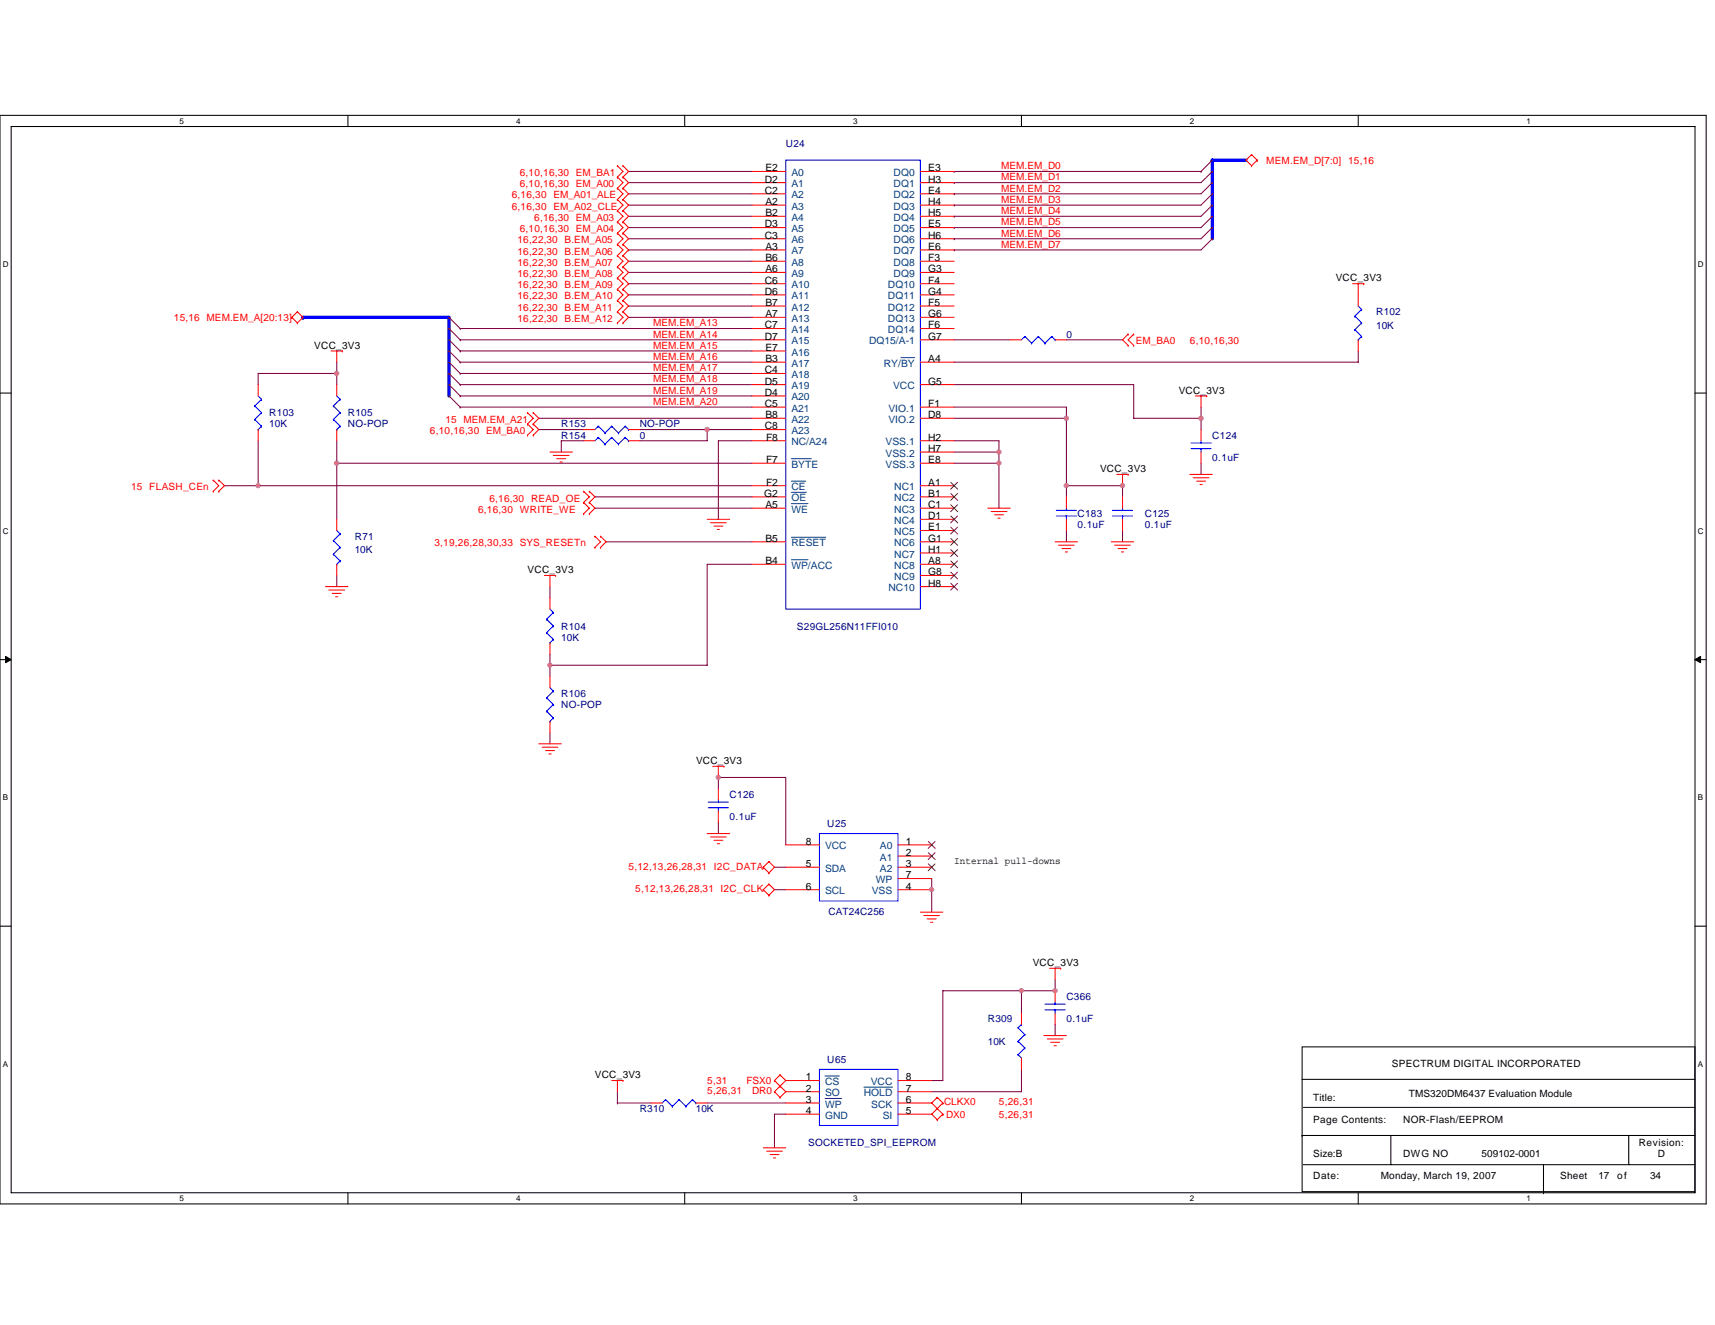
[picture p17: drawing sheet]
<svg xmlns="http://www.w3.org/2000/svg" width="279mm" height="216mm" viewBox="0 0 279 216" stroke-linecap="round" stroke-linejoin="round" font-family="sans-serif">
<defs><g id="words">
<g font-size="1.7">
<text x="124.6" y="29.7">D2</text>
<text x="124.7" y="27.9">E2</text>
<text x="151.2" y="27.9">E3</text>
<text x="151.2" y="29.7">H3</text>
<text x="124.6" y="31.6">C2</text>
<text x="124.7" y="33.4">A2</text>
<text x="124.7" y="35.2">B2</text>
<text x="151.2" y="31.6">E4</text>
<text x="151.2" y="33.4">H4</text>
<text x="151.2" y="35.2">H5</text>
<text x="124.6" y="37.1">D3</text>
<text x="124.6" y="38.9">C3</text>
<text x="124.7" y="40.7">A3</text>
<text x="151.2" y="37.1">E5</text>
<text x="151.2" y="38.9">H6</text>
<text x="151.2" y="40.7">E6</text>
<text x="124.6" y="46.2">C6</text>
<text x="124.7" y="42.5">B6</text>
<text x="124.7" y="44.4">A6</text>
<text x="151.2" y="42.5">F3</text>
<text x="151.2" y="44.4">G3</text>
<text x="151.2" y="46.2">F4</text>
<text x="124.6" y="48">D6</text>
<text x="124.6" y="53.5">C7</text>
<text x="124.7" y="49.8">B7</text>
<text x="124.7" y="51.7">A7</text>
<text x="151.2" y="48">G4</text>
<text x="151.2" y="49.8">F5</text>
<text x="151.2" y="51.7">G6</text>
<text x="151.2" y="53.5">F6</text>
<text x="124.6" y="55.4">D7</text>
<text x="124.7" y="57.2">E7</text>
<text x="124.7" y="59">B3</text>
<text x="151.2" y="55.4">G7</text>
<text x="151.2" y="59">A4</text>
<text x="124.6" y="60.8">C4</text>
<text x="124.6" y="62.7">D5</text>
<text x="124.6" y="64.5">D4</text>
<text x="151.2" y="62.7">G5</text>
<text x="124.6" y="66.3">C5</text>
<text x="124.6" y="70">C8</text>
<text x="124.7" y="68.1">B8</text>
<text x="124.8" y="71.8">F8</text>
<text x="151.2" y="66.3">F1</text>
<text x="151.2" y="68.1">D8</text>
<text x="151.2" y="71.8">H2</text>
<text x="124.8" y="75.5">F7</text>
<text x="151.2" y="73.6">H7</text>
<text x="151.2" y="75.5">E8</text>
<text x="124.5" y="80.9">G2</text>
<text x="124.7" y="82.8">A5</text>
<text x="124.8" y="79.1">F2</text>
<text x="151.2" y="79.1">A1</text>
<text x="151.2" y="80.9">B1</text>
<text x="151.2" y="82.8">C1</text>
<text x="124.7" y="88.3">B5</text>
<text x="151.2" y="88.3">G1</text>
<text x="151.2" y="84.6">D1</text>
<text x="151.2" y="86.4">E1</text>
<text x="124.7" y="91.9">B4</text>
<text x="151.2" y="95.6">H8</text>
<text x="151.2" y="90.1">H1</text>
<text x="151.2" y="91.9">A8</text>
<text x="151.2" y="93.7">G8</text>
<text x="131.3" y="137.6">8</text>
<text x="147.6" y="137.6">1</text>
<text x="131.3" y="141.3">5</text>
<text x="147.6" y="139.5">2</text>
<text x="147.6" y="141.3">3</text>
<text x="147.6" y="143.1">7</text>
<text x="131.3" y="144.9">6</text>
<text x="147.6" y="144.9">4</text>
<text x="131.3" y="177.9">2</text>
<text x="131.3" y="176">1</text>
<text x="131.3" y="179.7">3</text>
<text x="147.6" y="179.7">6</text>
<text x="147.6" y="177.9">7</text>
<text x="147.6" y="176">8</text>
<text x="131.3" y="181.5">4</text>
<text x="147.6" y="181.5">5</text>
</g>
<g font-size="1.7" fill="#004080">
<text x="128.9" y="28.7">A0</text>
<text x="145.6" y="28.7">DQ0</text>
<text x="128.9" y="30.5">A1</text>
<text x="128.9" y="32.3">A2</text>
<text x="128.9" y="34.2">A3</text>
<text x="128.9" y="36">A4</text>
<text x="145.6" y="30.5">DQ1</text>
<text x="145.6" y="32.3">DQ2</text>
<text x="145.6" y="34.2">DQ3</text>
<text x="145.6" y="36">DQ4</text>
<text x="128.9" y="37.8">A5</text>
<text x="128.9" y="39.6">A6</text>
<text x="128.9" y="41.5">A7</text>
<text x="145.6" y="37.8">DQ5</text>
<text x="145.6" y="39.6">DQ6</text>
<text x="145.6" y="41.5">DQ7</text>
<text x="128.9" y="43.3">A8</text>
<text x="128.9" y="45.1">A9</text>
<text x="128.9" y="47">A10</text>
<text x="144.7" y="47">DQ10</text>
<text x="145.6" y="43.3">DQ8</text>
<text x="145.6" y="45.1">DQ9</text>
<text x="128.9" y="48.8">A11</text>
<text x="128.9" y="50.6">A12</text>
<text x="128.9" y="52.5">A13</text>
<text x="144.7" y="48.8">DQ11</text>
<text x="144.7" y="50.6">DQ12</text>
<text x="144.7" y="52.5">DQ13</text>
<text x="128.9" y="54.3">A14</text>
<text x="128.9" y="56.1">A15</text>
<text x="128.9" y="57.9">A16</text>
<text x="128.9" y="59.8">A17</text>
<text x="141.6" y="56.1">DQ15/A-1</text>
<text x="144" y="59.8">RY/BY</text>
<text x="144.7" y="54.3">DQ14</text>
<text x="128.9" y="61.6">A18</text>
<text x="128.9" y="63.4">A19</text>
<text x="128.9" y="65.3">A20</text>
<text x="145.5" y="63.4">VCC</text>
<text x="128.9" y="67.1">A21</text>
<text x="128.9" y="68.9">A22</text>
<text x="128.9" y="70.7">A23</text>
<text x="144.7" y="67.1">VIO.1</text>
<text x="144.7" y="68.9">VIO.2</text>
<text x="128.9" y="76.2">BYTE</text>
<text x="128.9" y="72.6">NC/A24</text>
<text x="144.3" y="72.6">VSS.1</text>
<text x="144.3" y="74.4">VSS.2</text>
<text x="144.3" y="76.2">VSS.3</text>
<text x="128.9" y="79.9">CE</text>
<text x="128.9" y="81.7">OE</text>
<text x="128.9" y="83.5">WE</text>
<text x="145.7" y="79.9">NC1</text>
<text x="145.7" y="81.7">NC2</text>
<text x="145.7" y="83.5">NC3</text>
<text x="128.9" y="89">RESET</text>
<text x="145.7" y="89">NC6</text>
<text x="145.7" y="85.4">NC4</text>
<text x="145.7" y="87.2">NC5</text>
<text x="128.9" y="92.7">WP/ACC</text>
<text x="145.7" y="90.8">NC7</text>
<text x="145.7" y="92.7">NC8</text>
<text x="145.7" y="94.5">NC9</text>
<text x="144.8" y="96.3">NC10</text>
<text x="134.4" y="138.4">VCC</text>
<text x="134.4" y="142">SDA</text>
<text x="142.7" y="143.9">WP</text>
<text x="143.3" y="138.4">A0</text>
<text x="143.3" y="140.2">A1</text>
<text x="143.3" y="142">A2</text>
<text x="134.4" y="145.7">SCL</text>
<text x="142" y="145.7">VSS</text>
<text x="134.4" y="176.8">CS</text>
<text x="134.4" y="178.6">SO</text>
<text x="140.7" y="178.6">HOLD</text>
<text x="141.9" y="176.8">VCC</text>
<text x="134.4" y="182.3">GND</text>
<text x="134.4" y="180.5">WP</text>
<text x="141.9" y="180.5">SCK</text>
<text x="143.8" y="182.3">SI</text>
</g>
<g font-size="1.6" fill="#000080">
<text x="128" y="23.9">U24</text>
<text x="224.2" y="51.4">R102</text>
<text x="224.2" y="53.6">10K</text>
<text x="173.7" y="55">0</text>
<text x="43.9" y="67.8">R103</text>
<text x="43.9" y="69.6">10K</text>
<text x="56.7" y="67.8">R105</text>
<text x="56.7" y="69.6">NO-POP</text>
<text x="91.4" y="69.6">R153</text>
<text x="91.4" y="71.5">R154</text>
<text x="104.2" y="69.6">NO-POP</text>
<text x="104.2" y="71.5">0</text>
<text x="197.5" y="71.5">C124</text>
<text x="197.5" y="75.1">0.1uF</text>
<text x="57.8" y="87.9">R71</text>
<text x="175.6" y="84.3">C183</text>
<text x="175.6" y="86.1">0.1uF</text>
<text x="186.5" y="84.3">C125</text>
<text x="186.5" y="86.1">0.1uF</text>
<text x="57.8" y="90.1">10K</text>
<text x="91.4" y="102.6">R104</text>
<text x="91.4" y="104.4">10K</text>
<text x="129.8" y="102.6">S29GL256N11FFI010</text>
<text x="91.4" y="113.5">R106</text>
<text x="91.4" y="115.4">NO-POP</text>
<text x="118.9" y="130">C126</text>
<text x="118.9" y="133.6">0.1uF</text>
<text x="134.8" y="134.7">U25</text>
<text x="135" y="149">CAT24C256</text>
<text x="160.9" y="166.6">R309</text>
<text x="173.7" y="162.9">C366</text>
<text x="173.7" y="166.6">0.1uF</text>
<text x="134.8" y="173.2">U65</text>
<text x="160.9" y="170.2">10K</text>
<text x="104.2" y="181.2">R310</text>
<text x="113.4" y="181.2">10K</text>
<text x="131.7" y="186.7">SOCKETED_SPI_EEPROM</text>
</g>
<g font-size="1.6" fill="#f00">
<text x="84.7" y="28.7">6,10,16,30 EM_BA1</text>
<text x="163.1" y="29.4">MEM.EM_D1</text>
<text x="163.1" y="27.6">MEM.EM_D0</text>
<text x="206.3" y="26.7">MEM.EM_D[7:0] 15,16</text>
<text x="83.4" y="32.3">6,16,30 EM_A01_ALE</text>
<text x="83.4" y="34.2">6,16,30 EM_A02_CLE</text>
<text x="84.7" y="30.5">6,10,16,30 EM_A00</text>
<text x="163.1" y="33.1">MEM.EM_D3</text>
<text x="163.1" y="31.2">MEM.EM_D2</text>
<text x="163.1" y="34.9">MEM.EM_D4</text>
<text x="84.3" y="41.5">16,22,30 B.EM_A06</text>
<text x="84.3" y="39.6">16,22,30 B.EM_A05</text>
<text x="84.7" y="37.8">6,10,16,30 EM_A04</text>
<text x="87" y="36">6,16,30 EM_A03</text>
<text x="163.1" y="40.4">MEM.EM_D7</text>
<text x="163.1" y="38.5">MEM.EM_D6</text>
<text x="163.1" y="36.7">MEM.EM_D5</text>
<text x="84.3" y="43.3">16,22,30 B.EM_A07</text>
<text x="84.3" y="45.1">16,22,30 B.EM_A08</text>
<text x="84.3" y="47">16,22,30 B.EM_A09</text>
<text x="28.3" y="52.3">15,16 MEM.EM_A[20:13]</text>
<text x="84.3" y="48.8">16,22,30 B.EM_A10</text>
<text x="84.3" y="50.6">16,22,30 B.EM_A11</text>
<text x="84.3" y="52.5">16,22,30 B.EM_A12</text>
<text x="106.4" y="53.2">MEM.EM_A13</text>
<text x="106.4" y="55">MEM.EM_A14</text>
<text x="106.4" y="56.8">MEM.EM_A15</text>
<text x="106.4" y="58.7">MEM.EM_A16</text>
<text x="185.1" y="56.1">EM_BA0</text>
<text x="193.8" y="56.1">6,10,16,30</text>
<text x="106.4" y="60.5">MEM.EM_A17</text>
<text x="106.4" y="62.3">MEM.EM_A18</text>
<text x="106.4" y="64.2">MEM.EM_A19</text>
<text x="106.4" y="66">MEM.EM_A20</text>
<text x="70" y="70.7">6,10,16,30 EM_BA0</text>
<text x="72.6" y="68.9">15 MEM.EM_A21</text>
<text x="21.4" y="79.9">15 FLASH_CEn</text>
<text x="77.9" y="83.5">6,16,30 WRITE_WE</text>
<text x="79.7" y="81.7">6,16,30 READ_OE</text>
<text x="70.8" y="89">3,19,26,28,30,33 SYS_RESETn</text>
<text x="102.4" y="141.7">5,12,13,26,28,31 I2C_DATA</text>
<text x="103.5" y="145.4">5,12,13,26,28,31 I2C_CLK</text>
<text x="115.2" y="178.3">5,26,31</text>
<text x="115.2" y="176.6">5,31</text>
<text x="121.6" y="176.6">FSX0</text>
<text x="122.5" y="178.3">DR0</text>
<text x="153.8" y="180.1">CLKX0</text>
<text x="154.2" y="182.1">DX0</text>
<text x="162.7" y="180.1">5,26,31</text>
<text x="162.8" y="182.1">5,26,31</text>
</g>
<g font-size="1.6">
<text x="217.6" y="45.9">VCC_3V3</text>
<text x="51.2" y="56.9">VCC_3V3</text>
<text x="192" y="64.2">VCC_3V3</text>
<text x="179.2" y="77">VCC_3V3</text>
<text x="86" y="93.4">VCC_3V3</text>
<text x="113.4" y="124.5">VCC_3V3</text>
<text x="155.4" y="140.8">Internal pull-downs</text>
<text x="168.3" y="157.4">VCC_3V3</text>
<text x="226.8" y="173.9">SPECTRUM DIGITAL INCORPORATED</text>
<text x="96.9" y="175.7">VCC_3V3</text>
<text x="214" y="179.4">Title:</text>
<text x="229.5" y="178.8">TMS320DM6437 Evaluation Module</text>
<text x="214" y="183">Page Contents:</text>
<text x="228.6" y="183">NOR-Flash/EEPROM</text>
<text x="214" y="188.5">Size:B</text>
<text x="228.6" y="188.5">DWG NO</text>
<text x="241.4" y="188.5">509102-0001</text>
<text x="267" y="186.7">Revision:</text>
<text x="270.1" y="188.5">D</text>
<text x="214" y="192.2">Date:</text>
<text x="224.9" y="192.2">Monday, March 19, 2007</text>
<text x="254.2" y="192.2">Sheet</text>
<text x="260.4" y="192.2">17</text>
<text x="263.5" y="192.2">of</text>
<text x="268.8" y="192.2">34</text>
</g>
<g font-size="1.3">
<text x="29.3" y="20.2">5</text>
<text x="84.1" y="20.2">4</text>
<text x="139" y="20.2">3</text>
<text x="193.8" y="20.2">2</text>
<text x="248.7" y="20.2">1</text>
<text x=".5" y="43.5">D</text>
<text x="276.6" y="43.5">D</text>
<text x=".5" y="87">C</text>
<text x="276.6" y="87">C</text>
<text x=".5" y="130.4">B</text>
<text x="276.6" y="130.4">B</text>
<text x=".5" y="173.8">A</text>
<text x="276.6" y="173.8">A</text>
<text x="29.3" y="195.7">5</text>
<text x="84.1" y="195.7">4</text>
<text x="139" y="195.7">3</text>
<text x="193.8" y="195.7">2</text>
<text x="248.7" y="195.7">1</text>
</g>
</g></defs>
<path d="M0 18.8h278v177.4h-278zM1.8 20.6h274.3v173.8h-274.3z" fill="none" stroke="#000" stroke-width=".17"/>
<g fill="#fff">
<path d="M29.3 19h.7v1.4h-.7z"/>
<path d="M29.3 194.5h.7v1.5h-.7z"/>
</g>
<path d="M56.7 18.8v1.8M56.7 194.4v1.8" fill="none" stroke="#000" stroke-width=".17"/>
<g fill="#fff">
<path d="M84.1 19h.7v1.4h-.7z"/>
<path d="M84.1 194.5h.7v1.5h-.7z"/>
</g>
<path d="M111.5 18.8v1.8M111.5 194.4v1.8" fill="none" stroke="#000" stroke-width=".17"/>
<g fill="#fff">
<path d="M139 19h.7v1.4h-.7z"/>
<path d="M139 194.5h.7v1.5h-.7z"/>
</g>
<path d="M166.4 18.8v1.8M166.4 194.4v1.8" fill="none" stroke="#000" stroke-width=".17"/>
<g fill="#fff">
<path d="M193.8 19h.8v1.4h-.8z"/>
<path d="M193.8 194.5h.8v1.5h-.8z"/>
</g>
<path d="M221.3 18.8v1.8M221.3 194.4v1.8" fill="none" stroke="#000" stroke-width=".17"/>
<g fill="#fff">
<path d="M248.7 19h.7v1.4h-.7z"/>
<path d="M248.7 194.5h.7v1.5h-.7z"/>
<path d="M.5 42.3h.9v1.5h-.9z"/>
<path d="M276.6 42.3h1v1.5h-1z"/>
<path d="M.5 85.8h.9v1.4h-.9z"/>
<path d="M276.6 85.8h1v1.4h-1z"/>
</g>
<path d="M0 64.1h1.8M276.1 64.1h1.9" fill="none" stroke="#000" stroke-width=".17"/>
<g fill="#fff">
<path d="M.5 129.2h.8v1.5h-.8z"/>
<path d="M276.6 129.2h.9v1.5h-.9z"/>
</g>
<path d="M0 107.5h1.8M276.1 107.5h1.9" fill="none" stroke="#000" stroke-width=".17"/>
<path d="M.9 107l.9 .5-.9 .5zM276.1 107.5l1-.5v1z" fill="#000" stroke="#000" stroke-width=".16"/>
<g fill="#fff">
<path d="M.5 172.6h.8v1.5h-.8z"/>
<path d="M276.6 172.6h.9v1.5h-.9z"/>
</g>
<path d="M0 150.9h1.8M276.1 150.9h1.9M212.1 170.6h64v23.6h-64zM212.1 175.9h64M212.1 185h.1M212.1 185h64M212.3 189.8h63.8M212.3 180.4h63.8M226.6 185v4.8M251.5 194.4h.1M251.5 189.8v4.6M265.3 185v4.8" fill="none" stroke="#000" stroke-width=".17"/>
<g fill="none" stroke="#800040" stroke-width=".17">
<path d="M102.4 29.8h20.1M102.4 27.9h20.1M102.4 38.9h20.1M102.4 37.1h20.1M102.4 35.2h20.1M102.4 33.4h20.1M102.4 31.6h20.1M155.4 33.4h.1M155.4 31.6h.1M155.4 29.8h.1M155.4 27.9h.1M155.4 38.9h.1"/>
<path d="M155.4 37.1h.1M155.4 35.2h.1M155.4 27.9h40.3M195.7 27.9h.1M197.5 31.6h.1M197.5 29.8h.1M197.5 27.9h.1M197.5 38.9h.1M197.5 37.1h.1M197.5 35.2h.1M197.5 33.4h.1M197.5 38.9l-1.8 1.8h-40.3"/>
<path d="M197.5 31.6l-1.8 1.8h-40.3M197.5 29.8l-1.8 1.8h-40.3M197.5 27.9l-1.8 1.9h-40.3M197.5 37.1l-1.8 1.8h-40.3M197.5 35.2l-1.8 1.9h-40.3M197.5 33.4l-1.8 1.8h-40.3M197.5 26.1l-1.8 1.8M54.9 59v1.9M73.2 51.7h.1M73.2 53.5h.1M73.2 55.4h.1M73.2 57.2h.1"/>
<path d="M73.2 59h.1M73.2 51.7l1.8 1.8M73.2 53.5l1.8 1.9M73.2 55.4l1.8 1.8M73.2 57.2l1.8 1.8M73.2 59l1.8 1.9M75 53.5h.1M75 55.4h.1M75 57.2h.1M75 59h.1M75 53.5h47.5M75 55.4h47.5"/>
<path d="M75 57.2h47.5M75 59h47.5M102.4 44.4h20.1M102.4 42.6h20.1M102.4 40.7h.1M102.4 51.7h20.1M102.4 49.9h20.1M102.4 48h20.1M102.4 46.2h.1M102.4 40.7h20.1M102.4 46.2h20.1M155.4 40.7h.1"/>
<path d="M155.4 55.4h9.2M173.7 55.4h9.2M221.3 57.2v1.8h-65.9M36.6 79.1h5.5M42.1 71.8v7.3M42.1 79.1h80.4M54.9 60.9h-12.8v1.8M54.9 60.9v1.8M54.9 75.5v9.1M54.9 75.5h67.6M54.9 71.8v3.7M73.2 60.9h.1"/>
<path d="M73.2 62.7h.1M73.2 64.5h.1M73.2 60.9l1.8 1.8M73.2 62.7l1.8 1.8M73.2 64.5l1.8 1.8M75 60.9h.1M75 62.7h.1M75 64.5h.1M75 66.3h.1M75 60.9h47.5M75 62.7h47.5M75 64.5h47.5"/>
<path d="M75 66.3h47.5M87.8 68.2h34.7M87.8 70h7.3M95.1 71.8h-3.7v1.9M104.2 70h11v1.8h-11M115.2 70h7.3M122.5 71.8h-5.5v12.8M155.4 62.7h29.3v5.5h11M155.4 66.3h18.3v1.9M155.4 75.5h7.4M155.4 71.8h7.4v1.9M155.4 73.7h7.4"/>
<path d="M155.4 68.2h18.3M162.8 75.5v7.3M162.8 73.7v1.8M173.7 79.1h9.2v1.9M173.7 79.1h.1M173.7 68.2v12.8M195.7 66.3v1.9M195.7 75.5v1.8M195.7 68.2v1.8M54.9 93.8v1.8M89.6 95.6v1.8M96.9 81h25.6"/>
<path d="M96.9 82.8h25.6M98.7 88.3h23.8M122.5 91.9h-7.3v16.5h-25.6v-1.8M173.7 86.4v1.9M182.9 86.4v1.9M89.6 119.4v1.8M89.6 108.4v1.8M117 134v1.8M117 128.5v-1.8h11v11M126.2 141.3h1.8M126.2 145h1.8M151.8 143.2v5.4"/>
<path d="M171.9 159.6v1.8h-5.5M100.6 177.9v1.8M100.6 179.7h.1M100.6 179.7h5.5M115.2 179.7h12.8M166.4 165.1v-3.7h-12.8v14.7h-1.8M166.4 174.2v3.7h-14.6M171.9 166.9v1.8M128 181.5h-1.8v5.5"/>
</g>
<path d="M197.5 26.1h.1M197.5 26.1h5.5M197.5 26.1v12.8M49.4 51.7h.1M49.4 51.7h23.8v12.8" fill="none" stroke="#00f" stroke-width=".53"/>
<g fill="none" stroke="#f00" stroke-width=".17">
<path d="M100.6 28.9h.1M100.6 30.7h.1M100.6 32.5h.1M100.6 34.3h.1M100.6 36.2h.1M100.6 38h.1M100.6 27h.1M100.6 39.8h.1M100.6 28.9l.9 .9-.9 .9M100.6 30.7l.9 .9-.9 .9M100.6 32.5l.9 .9-.9 .9M100.6 34.3l.9 .9-.9 1"/>
<path d="M100.6 36.2l.9 .9-.9 .9M100.6 27l.9 .9-.9 1M100.6 39.8l.9 .9-.9 1M100.6 38l.9 .9-.9 .9M101.5 28.9h.1M101.5 30.7h.1M101.5 32.5h.1M101.5 34.3h.1M101.5 36.2h.1M101.5 38h.1M101.5 27h.1M101.5 39.8h.1"/>
<path d="M101.5 28.9l.9 .9-.9 .9M101.5 30.7l.9 .9-.9 .9M101.5 32.5l.9 .9-.9 .9M101.5 34.3l.9 .9-.9 1M101.5 36.2l.9 .9-.9 .9M101.5 27l.9 .9-.9 1M101.5 39.8l.9 .9-.9 1M101.5 38l.9 .9-.9 .9M122.5 27.9h5.5M122.5 29.8h5.5M122.5 31.6h5.5M122.5 33.4h5.5"/>
<path d="M122.5 35.2h5.5M122.5 37.1h5.5M122.5 38.9h5.5M149.9 27.9h5.5M149.9 29.8h5.5M149.9 31.6h5.5M149.9 33.4h5.5M149.9 35.2h5.5M149.9 37.1h5.5M149.9 38.9h5.5M203.9 25.2h.1M203.9 27h.1"/>
<path d="M203.9 25.2l-.9 .9 .9 .9M203.9 25.2l.9 .9M204.8 26.1h.1M204.8 26.1l-.9 .9M47.5 51.7h.1M47.5 51.7l1 .9M48.5 50.8h.1M48.5 52.6h.1M48.5 50.8l.9 .9-.9 .9M48.5 50.8l-1 .9M53.9 57.2h1.9M54.9 57.2v1.8"/>
<path d="M55.8 57.2h.1M100.6 41.7h.1M100.6 43.5h.1M100.6 45.3h.1M100.6 47.1h.1M100.6 49h.1M100.6 50.8h.1M100.6 52.6h.1M100.6 41.7l.9 .9-.9 .9M100.6 43.5l.9 .9-.9 .9M100.6 45.3l.9 .9-.9 .9M100.6 47.1l.9 .9-.9 1"/>
<path d="M100.6 49l.9 .9-.9 .9M100.6 50.8l.9 .9-.9 .9M101.5 41.7h.1M101.5 43.5h.1M101.5 45.3h.1M101.5 47.1h.1M101.5 49h.1M101.5 50.8h.1M101.5 52.6h.1M101.5 41.7l.9 .9-.9 .9M101.5 43.5l.9 .9-.9 .9M101.5 45.3l.9 .9-.9 .9"/>
<path d="M101.5 47.1l.9 .9-.9 1M101.5 49l.9 .9-.9 .9M101.5 50.8l.9 .9-.9 .9M122.5 57.2h5.5M122.5 46.2h5.5M122.5 40.7h5.5M122.5 42.6h5.5M122.5 44.4h5.5M122.5 48h5.5M122.5 49.9h5.5M122.5 51.7h5.5M122.5 53.5h5.5"/>
<path d="M122.5 55.4h5.5M122.5 59h5.5M149.9 46.2h5.5M149.9 40.7h5.5M149.9 42.6h5.5M149.9 44.4h5.5M149.9 48h5.5M149.9 49.9h5.5M149.9 51.7h5.5M149.9 53.5h5.5M149.9 55.4h5.5M149.9 59h5.5"/>
<path d="M164.6 55.4h1.8M171.9 55.4h1.8M183.8 54.4h.1M183.8 56.3h.1M183.8 54.4l-.9 1 .9 .9M184.7 54.4h.1M184.7 56.3h.1M184.7 54.4l-.9 1 .9 .9M220.4 46.2h1.8M221.3 46.2v3.7M221.3 55.4v1.8M222.2 46.2h.1"/>
<path d="M34.7 78.2h.1M34.7 78.2l.9 .9-.9 1M35.6 78.2h.1M35.6 78.2l1 .9-1 1M42.1 62.7v1.8M42.1 70v1.8M54.9 62.7v1.8M54.9 70v1.8M85.9 69.1h.1M85.9 70.9h.1M85.9 67.2h.1M85.9 69.1l1 .9-1 .9"/>
<path d="M85.9 67.2l1 1-1 .9M86.9 69.1h.1M86.9 70.9h.1M86.9 67.2h.1M86.9 69.1l.9 .9-.9 .9M86.9 67.2l.9 1-.9 .9M89.6 73.7h3.7M90.1 74.2h2.6M90.7 74.7h1.5M91.2 75.3h.4M95.1 70h1.8M95.1 71.8h1.8"/>
<path d="M102.4 70h1.8M102.4 71.8h1.8M122.5 64.5h5.5M122.5 70h5.5M122.5 75.5h5.5M122.5 79.1h5.5M122.5 62.7h5.5M122.5 71.8h5.5M122.5 60.9h5.5M122.5 66.3h5.5M122.5 68.2h5.5M149.9 75.5h5.5"/>
<path d="M149.9 79.1h5.5M149.9 62.7h5.5M149.9 71.8h5.5M149.9 73.7h5.5M149.9 66.3h5.5M149.9 68.2h5.5M181.9 77.3h1.9M182.9 77.3v1.8M183.8 77.3h.1M193.8 77.3h3.7M194.4 77.9h2.6M194.8 64.5h1.8"/>
<path d="M194.9 78.4h1.5M195.5 79h.4M195.7 64.5v1.8M195.7 70v1.8M195.7 73.7v1.8M196.6 64.5h.1M34.7 80.1h.1M35.6 80.1h.1M53 95.6h3.7M53.6 96.1h2.5M54.1 96.7h1.5M54.7 97.2h.3"/>
<path d="M54.9 84.6v1.8M54.9 91.9v1.9M88.7 93.8h1.8M89.6 93.8v1.8M89.6 97.4v1.9M90.5 93.8h.1M95.1 80.1h.1M95.1 81.9h.1M95.1 83.7h.1M95.1 80.1l.9 .9-.9 .9M95.1 81.9l.9 .9-.9 .9M96 80.1h.1"/>
<path d="M96 81.9h.1M96 83.7h.1M96 80.1l.9 .9-.9 .9M96 81.9l.9 .9-.9 .9M96.9 87.4h.1M96.9 89.2h.1M96.9 87.4l.9 .9-.9 .9M97.8 87.4h.1M97.8 89.2h.1M97.8 87.4l.9 .9-.9 .9M115.2 84.6h3.7M115.8 85.2h2.5"/>
<path d="M116.3 85.7h1.5M116.9 86.3h.3M122.5 81h5.5M122.5 88.3h5.5M122.5 82.8h5.5M122.5 91.9h5.5M149.9 93.8h5.5M149.9 81h5.5M149.9 88.3h5.5M149.9 82.8h5.5M149.9 90.1h5.5M149.9 91.9h5.5"/>
<path d="M149.9 84.6h5.5M149.9 86.4h5.5M149.9 95.6h5.5M160.9 82.8h3.7M161.5 83.4h2.5M162 83.9h1.5M162.6 84.4h.3M171.9 88.3h3.7M172.4 88.8h2.6M173 89.4h1.5M173.5 89.9h.4M173.7 81v1.8"/>
<path d="M173.7 84.6v1.8M181 88.3h3.7M181.6 88.8h2.5M182.1 89.4h1.5M182.7 89.9h.3M182.9 81v1.8M182.9 84.6v1.8M89.6 104.7v1.9M89.6 110.2v1.9M89.6 117.5v1.9M87.8 121.2h3.6M88.3 121.8h2.6"/>
<path d="M88.9 122.3h1.4M89.4 122.9h.4M115.2 135.8h3.7M115.8 136.4h2.5M116.1 124.9h1.8M116.3 136.9h1.5M116.9 137.5h.3M117 124.9v1.8M117 128.5v1.8M117 132.2v1.8M117.9 124.9h.1M128 137.7h5.5"/>
<path d="M146.3 137.7h5.5M146.3 139.5h5.5M124.4 145h.1M124.4 141.3h.1M124.4 145l.9 .9M124.4 141.3l.9 .9M125.3 145.9h.1M125.3 144.1h.1M125.3 142.2h.1M125.3 140.4h.1M125.3 144.1l.9 .9-.9 .9M125.3 144.1l-.9 .9"/>
<path d="M125.3 140.4l.9 .9-.9 .9M125.3 140.4l-.9 .9M128 145h5.5M128 141.3h5.5M146.3 145h5.5M146.3 141.3h5.5M146.3 143.2h5.5M149.9 148.6h3.7M150.5 149.2h2.6M151 149.7h1.5M151.6 150.3h.4M171 157.8h1.8"/>
<path d="M171.9 157.8v1.8M172.8 157.8h.1M99.7 176.1h1.8M100.6 176.1v1.8M101.5 176.1h.1M106.1 179.7h1.8M113.4 179.7h1.8M126.2 177.9h.1M126.2 176.1h.1M126.2 177.9l.9 .9M126.2 176.1l.9 .9M127.1 178.8h.1"/>
<path d="M127.1 177h.1M127.1 175.2h.1M127.1 177l.9 .9M127.1 177l-.9 .9M127.1 175.2l.9 .9M127.1 175.2l-.9 .9M128 176.1h5.5M128 177.9l-.9 .9M128 176.1l-.9 .9M128 179.7h5.5M128 177.9h5.5M146.3 176.1h5.5"/>
<path d="M146.3 179.7h5.5M146.3 177.9h5.5M151.8 179.7l1.8 1.8M152.7 178.8h.1M152.7 178.8l-.9 .9M152.7 178.8l.9 .9M153.6 179.7h.1M153.6 179.7l-1.8 1.8M166.4 165.1v1.8M166.4 172.4v1.8M170.1 168.7h3.6M170.6 169.3h2.6"/>
<path d="M171.2 169.8h1.4M171.7 170.4h.4M171.9 161.4v1.9M171.9 165.1v1.8M124.4 187h3.6M124.9 187.6h2.6M125.5 188.1h1.4M126 188.7h.4M128 181.5h5.5M146.3 181.5h5.5M151.8 181.5l.9 1M152.7 180.6h.1"/>
<path d="M152.7 182.5h.1M153.6 181.5h.1M153.6 181.5l-.9 1"/>
</g>
<g fill="none" stroke="#00f" stroke-width=".17">
<path d="M128 26.1h21.9v73.2h-21.9zM167 54.8h.1M167 54.8l-.6 .6M167 54.8l1.1 1.1M168.1 55.9h.1M169.2 54.8h.1M169.2 54.8l-1.1 1.1M169.2 54.8l1 1.1M170.2 55.9h.1M171.3 54.8h.1M171.3 54.8l-1.1 1.1M171.3 54.8l.6 .6"/>
<path d="M171.9 55.4h.1M220.7 51.5h.1M220.7 53.7h.1M220.7 51.5l1.1 1.1M220.7 53.7l1.1 1.1M221.3 55.4h.1M221.3 49.9l.5 .5M221.8 50.4h.1M221.8 52.6h.1M221.8 54.8h.1M221.8 50.4l-1.1 1.1M221.8 52.6l-1.1 1.1"/>
<path d="M221.8 54.8l-.5 .6M41.5 66.1h.1M41.5 68.3h.1M41.5 66.1l1.1 1.1M41.5 68.3l1.1 1.1M42.1 70h.1M42.1 64.5l.5 .6M42.6 65.1h.1M42.6 67.2h.1M42.6 69.4h.1M42.6 65.1l-1.1 1M42.6 67.2l-1.1 1.1"/>
<path d="M42.6 69.4l-.5 .6M54.3 66.1h.1M54.3 68.3h.1M54.3 66.1l1.1 1.1M54.3 68.3l1.1 1.1M54.9 70h.1M54.9 64.5l.5 .6M55.4 65.1h.1M55.4 67.2h.1M55.4 69.4h.1M55.4 65.1l-1.1 1M55.4 67.2l-1.1 1.1"/>
<path d="M55.4 69.4l-.5 .6M97.5 69.4h.1M97.5 71.3h.1M97.5 69.4l-.6 .6M97.5 69.4l1.1 1.1M97.5 71.3l-.6 .5M97.5 71.3l1.1 1.1M98.6 70.5h.1M98.6 72.4h.1M99.7 69.4h.1M99.7 71.3h.1M99.7 69.4l-1.1 1.1"/>
<path d="M99.7 69.4l1.1 1.1M99.7 71.3l-1.1 1.1M99.7 71.3l1.1 1.1M100.8 70.5h.1M100.8 72.4h.1M101.9 69.4h.1M101.9 71.3h.1M101.9 69.4l-1.1 1.1M101.9 69.4l.5 .6M101.9 71.3l-1.1 1.1M101.9 71.3l.5 .5M102.4 70h.1"/>
<path d="M102.4 71.8h.1M194 73.1h3.3M194 72.2h3.3M195.7 71.8v.4M195.7 73.1h.1M195.7 73.1v.6M54.3 88.1h.1M54.3 90.3h.1M54.3 88.1l1.1 1.1M54.3 90.3l1.1 1.1M54.9 91.9h.1M54.9 86.4l.5 .6"/>
<path d="M55.4 87h.1M55.4 89.2h.1M55.4 91.4h.1M55.4 87l-1.1 1.1M55.4 89.2l-1.1 1.1M55.4 91.4l-.5 .5M89.6 99.3l.5 .5M90.1 99.8h.1M90.1 99.8l-1.1 1.1M172.1 84.1h3.3M172.1 83.2h3.3M173.7 82.8v.4"/>
<path d="M173.7 84.1h.1M173.7 84.1v.5M181.2 84.1h3.3M181.2 83.2h3.3M182.9 82.8v.4M182.9 84.1h.1M182.9 84.1v.5M89 113.7h.1M89 115.9h.1M89 100.9h.1M89 103.1h.1M89 113.7l1.1 1.1"/>
<path d="M89 115.9l1.1 1.1M89 100.9l1.1 1.1M89 103.1l1.1 1.1M89.6 117.5h.1M89.6 104.7h.1M89.6 112.1l.5 .5M90.1 112.6h.1M90.1 114.8h.1M90.1 117h.1M90.1 102h.1M90.1 104.2h.1M90.1 112.6l-1.1 1.1"/>
<path d="M90.1 114.8l-1.1 1.1M90.1 117l-.5 .5M90.1 102l-1.1 1.1M90.1 104.2l-.5 .5M115.4 131.6h3.3M115.4 130.7h3.3M117 130.3v.4M117 131.6h.1M117 131.6v.6M133.5 135.8h12.8v11h-12.8zM108.4 179.2h.1M108.4 179.2l-.5 .5"/>
<path d="M108.4 179.2l1.1 1.1M110.6 179.2h.1M110.6 179.2l-1.1 1.1M110.6 179.2l1.1 1.1M112.8 179.2h.1M112.8 179.2l-1.1 1.1M112.8 179.2l.6 .5M113.4 179.7h.1M133.5 174.2h12.8v9.2h-12.8zM165.9 171.9h.1M165.9 169.7h.1M165.9 167.5h.1"/>
<path d="M165.9 171.9l.5 .5M165.9 169.7l1.1 1.1M165.9 167.5l1.1 1.1M166.4 166.9h.1M166.4 166.9l-.5 .6M167 170.8h.1M167 168.6h.1M167 170.8l-1.1 1.1M167 168.6l-1.1 1.1M170.2 164.5h3.3M170.2 163.6h3.3M171.9 163.3v.3"/>
<path d="M171.9 164.5h.1M171.9 164.5v.6M109.5 180.3h.1M111.7 180.3h.1"/>
</g>
<g fill="none" stroke="#804000" stroke-width=".16">
<path d="M154.9 78.6l1.1 1.1M156 78.6l-1.1 1.1M154.9 87.7l1.1 1.2M154.9 89.6l1.1 1.1M154.9 91.4l1.1 1.1M154.9 93.2l1.1 1.1M154.9 80.4l1.1 1.1M154.9 82.3l1.1 1.1M154.9 84.1l1.1 1.1M154.9 85.9l1.1 1.1M154.9 95l1.1 1.2M156 87.7l-1.1 1.2"/>
<path d="M156 89.6l-1.1 1.1M156 91.4l-1.1 1.1M156 93.2l-1.1 1.1M156 80.4l-1.1 1.1M156 82.3l-1.1 1.1M156 84.1l-1.1 1.1M156 85.9l-1.1 1.1M156 95l-1.1 1.2M151.2 137.1l1.2 1.1M151.2 138.9l1.2 1.2M152.3 137.1l-1.1 1.1M152.3 138.9l-1.1 1.2"/>
<path d="M151.2 140.8l1.2 1.1M152.3 140.8l-1.1 1.1"/>
</g>
<path d="M146.8 58.3h2.2M128.9 74.7h3.3M128.9 78.4h2.4M128.9 80.2h2.5M128.9 87.5h5.6M128.9 82.1h2.7M128.9 91.2h2.7M134.4 175.3h2.3M134.4 179h2.7M140.7 177.1h4.7" fill="none" stroke="#004080" stroke-width=".16"/>
<g fill="#f0f" stroke="#f0f" stroke-width=".17">
<circle cx="182.9" cy="79.1" r=".36"/>
<circle cx="173.7" cy="79.1" r=".36"/>
<circle cx="162.7" cy="75.5" r=".35"/>
<circle cx="54.8" cy="60.8" r=".36"/>
<circle cx="42" cy="79.1" r=".35"/>
<circle cx="195.7" cy="68.2" r=".36"/>
<circle cx="151.8" cy="145" r=".35"/>
<circle cx="117" cy="126.7" r=".35"/>
<circle cx="171.9" cy="161.4" r=".35"/>
<circle cx="166.4" cy="161.4" r=".35"/>
<circle cx="162.7" cy="73.6" r=".36"/>
<circle cx="115.2" cy="70" r=".35"/>
<circle cx="54.8" cy="75.5" r=".36"/>
<circle cx="89.6" cy="108.4" r=".35"/>
<circle cx="173.7" cy="68.2" r=".36"/>
</g>
<use href="#words"/>
</svg>
